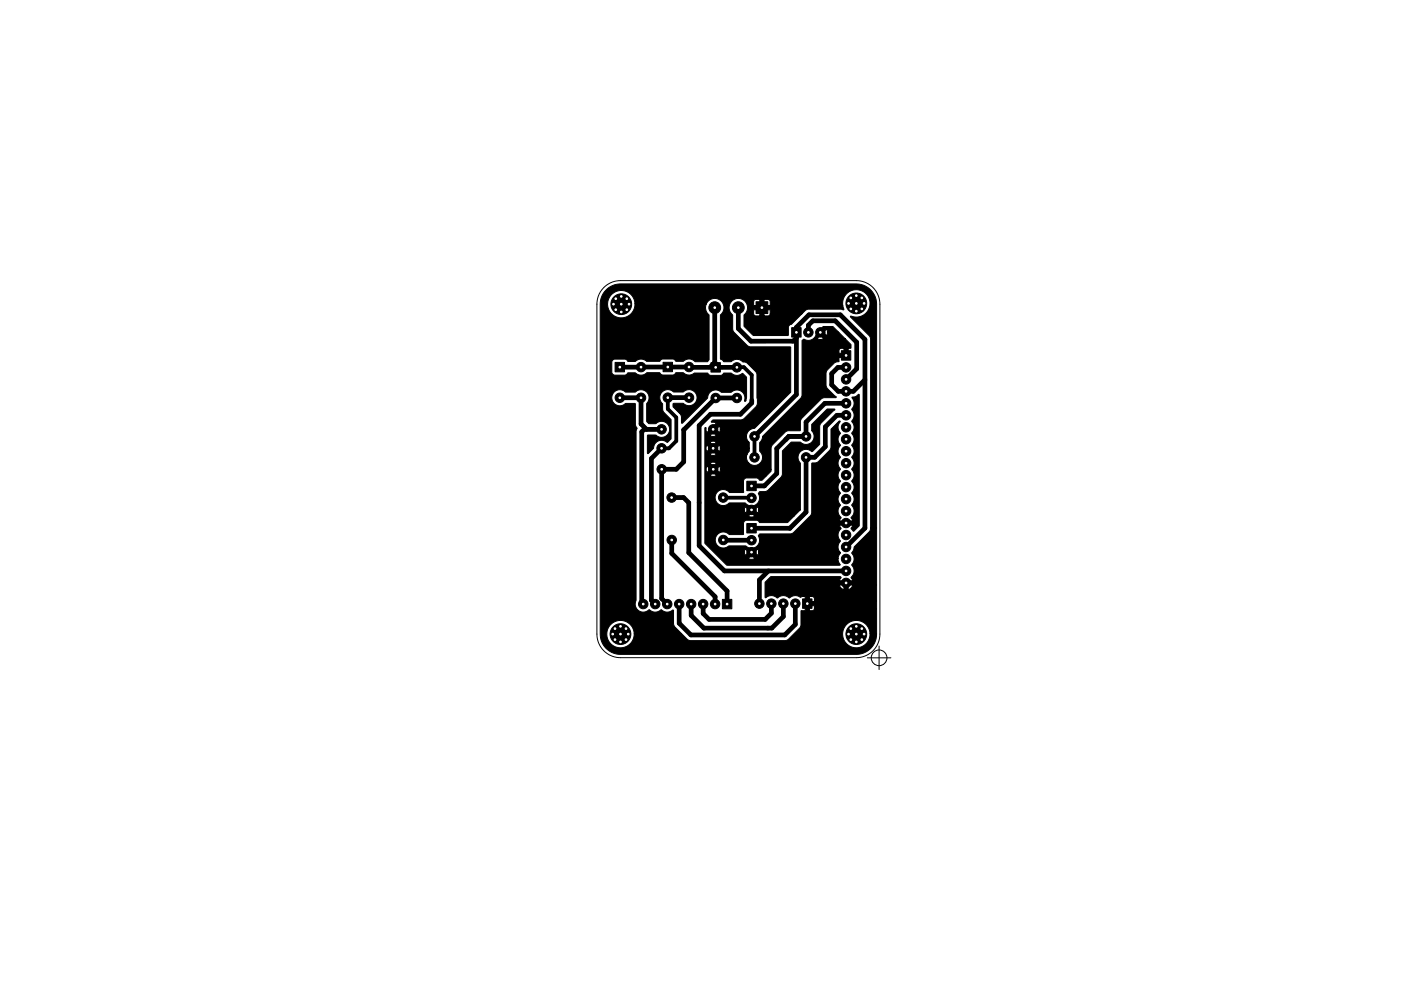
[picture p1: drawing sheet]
<svg xmlns="http://www.w3.org/2000/svg" width="297mm" height="210mm" viewBox="0 0 297 210" stroke-linecap="round" stroke-linejoin="round" font-family="sans-serif">
<g fill="none" stroke="#000" stroke-width=".21">
<path d="M128 61a5 5 0 0 1 3.6-1.5h50a5 5 0 0 1 5 5v70a5 5 0 0 1-5 5h-50a5 5 0 0 1-5-5v-70a5 5 0 0 1 1.4-3.5zM183.9 139.6h5M186.4 137.1v5"/>
<circle cx="186.4" cy="139.6" r="1.67"/>
</g>
<g fill="#000" stroke="#000" stroke-width=".21">
<path d="M130.4 76.9h2v2h-2zM140.6 76.9h2v2h-2zM150.7 76.9h2v2h-2zM128.4 61.6a4.4 4.4 0 0 1 3.2-1.4h50a4.3 4.3 0 0 1 4.3 4.4v47.5l-1.3-.1v-40l-.3-.8-4-4.1 .9 .2a2.9 2.9 0 0 0 3.3-2.8 2.9 2.9 0 0 0-3.1-3 2.9 2.9 0 0 0-2.7 3.3h-15.4v-.9l-.5-.4h-.8v1.3h-.9v-1.3l-1.2 .2-.1 .2v.9h18.9l.2 .8-.1 .2-.6-.2h-6.8l-.6 .2-.8 .8h-6.7v-.9h-1.3v1.3h-.9v-1.3h-1.3v.9l.4 .4h2.7l.4-.4h6.7l-2.2 2.2-.5 .3-.2 .4v1.6l-.1 .1h-7.3l-1.9-2-.1-2.3a1.98 1.98 0 0 0 .3-2.9 1.98 1.98 0 0 0-2.9 0 1.98 1.98 0 0 0 .2 2.9l.1 3.3 3.2 3.2 .6 .2h8.3l.1 .1v9.6l-7.6 7.6-.8 .2h-6.5l-.2-.7-.7 .7 .7 .7 .2-.7h6.5l-.6 .5-.3 .8h-6.4l-.7-.7-.7 .7 .7 .2 .7-.2h6.4l.1 .8 .3 .6h-6.8l-.7-.2-.7 .2 .7 .7 .7-.7h6.8l.2 1.3h-6.2l-.2-.7-.7 .7h-1.2l-.7-.7-.2 .5 .2 .9 .7-.7h1.2l.7 .7 .2-.7h6.2v.6l-.5 .8h-6.5l-.7-.7-.7 .7 .5 .1 .9-.1h6.5a1.71 1.71 0 0 0 .3 1.7h-6.8l-.7-.1-.7 .1 .7 .7 .7-.7h6.8l.4 .3a1.71 1.71 0 0 0 2-.2l.2-.1a1.7 1.7 0 0 0-.2-2.4v-1.9l.4-.6 .2-.7 8.3-8.5 .1-11.9 .3-.2 .9 .2 1-.2 .5-.6 .3-.7 1.4-1.4h2.1l1.2 1.2h-2.4l-.1-.7-.7 .7 .7 .7 .1-.7h2.4l1.4 1.4h-4.6l-.7-.7-.7 .7 .7 .1 .7-.1h4.6l1.2 1.3v.6l-.6 .1v1h-.9v-1h-.6l-.4 .4v.7l1.9-.1v.9l-1.9 .1v.8l-1.1 .4-1.4 1.4-.2 .5v3.1l2.1 2.2-2.5 .1-.6 .2-4.3 4.3-.2 .6-.1 1.9h-2.4l-.5 .1-2.9 2.9-.3 .7v4.5h-10.8l-.1-.7-.7 .7h-1.3l-.7-.7-.2 .7 .2 .7 .7-.7h1.3l.7 .7 .1-.7h10.8l-.1 .4-.9 .9h-10.6l-.7-.7-.7 .7 .7 .2 .7-.2h10.6l-1 1h-.5l-.5-.5h-2.2l-.4 .1-.3 .5v2.5h-2.9l-.3-.3a1.72 1.72 0 0 0-2.4 .3 1.72 1.72 0 0 0 .3 2.4 1.72 1.72 0 0 0 2.3-.2h3.4l1.3 .8 .8-.4a1.7 1.7 0 0 0 .7-2.3l.2-.5h1.3l.4-.2 3-3 .2-.6v-4.8l1.8-1.9h2l.6 .4 .5 .1 1-.3a1.7 1.7 0 0 0 .3-2.6v-1.4l3.2-3.2h1.7l-3.1 3.3-.2 4.2-1.5 1.5-.9-.4-1 .1a1.74 1.74 0 0 0-.6 2.8v9.9h-8.8l-.2-.7-.7 .7h-1.3l-.7-.7-.2 .4 .2 1 .7-.7h1.3l.7 .7 .2-.7h8.8l-1.4 1.3h-8.3l-.7-.7-.7 .7 .7 .2 .7-.2h8.3l-1.3 1.3-5.9 .1-.6-.5h-2.3l-.4 .2-.2 .3v2.5h-3a1.71 1.71 0 0 0-2.4-.1 1.71 1.71 0 0 0-.1 2.4 1.71 1.71 0 0 0 2.4 .1h3.6l1.2 .7 1.3-.8a1.72 1.72 0 0 0 .4-1.6l-.2-.4 .3-.4 6.9-.1 3.9-3.9 .2-.6v-10.4l1.3-.3 2.6-2.6 .2-.6v-3.7l1.7-1.8 .2 .2a1.85 1.85 0 0 0 .1 2.5h-.1a1.81 1.81 0 0 0 .1 2.5l-.5 1 .1 .8 .4 .7-.4 .6a1.87 1.87 0 0 0 .4 2 1.84 1.84 0 0 0 0 2.5 1.86 1.86 0 0 0 0 2.6 1.84 1.84 0 0 0 0 2.5 1.83 1.83 0 0 0 .1 2.6l-.4 .7h2.9l-.3-.8a1.78 1.78 0 0 0 .1-2.6l.1-.1a1.82 1.82 0 0 0-.1-2.4 1.82 1.82 0 0 0 0-2.5 1.84 1.84 0 0 0 0-2.6l.1-.1a1.73 1.73 0 0 0-.1-2.4l.1-.1a1.82 1.82 0 0 0-.1-2.5 1.82 1.82 0 0 0 0-2.5l.1-.1a1.73 1.73 0 0 0-.1-2.4l.1-.2a1.81 1.81 0 0 0-.1-2.4l.1-.1a1.86 1.86 0 0 0-.1-2.4l.8-.2 .6-.4h.2v27.8l-1.2 1.2-.6-.6 .4-.7h-2.9l.4 .7a1.84 1.84 0 0 0-.1 2.7l-.2 .2a1.69 1.69 0 0 0 .1 2.2h-17.2l-.2-.7-.7 .7h-1.3l-.7-.7-.2 .7 .2 .7 .7-.7h1.3l.7 .7 .2-.7h17.2l.1 .2-.4 .5-.1 .6h-17.7l-.7-.7-.7 .7 .7 .2 .7-.2h17.7l.1 .7 .3 .7h-24l-4.6-4.6-.1-24.5h.3l.2 1 2-2-1-.2-.1-.2 .4-.3 6.3-.1 2.8-2.7 .3-.8-.1-6-.2-.6-1.9-1.9-.9-.2-.7-.5-.7-.1-1.1 .5h-1.5l-.7-.5-.1-9.4a1.96 1.96 0 0 0 .1-3 1.96 1.96 0 0 0-3 .6h-15.2v-.1a2.88 2.88 0 0 0-1.8-2.5 2.91 2.91 0 0 0-3.9 2 2.91 2.91 0 0 0 2.5 3.6 2.91 2.91 0 0 0 3.2-3l15.2 .1a2.06 2.06 0 0 0 .5 2.4v9.4l-.3 .4h-2.6l-.5-.3-.7-.2-.8 .1-.6 .4h-1.5l-.7-.5h-2.1l-.7 .5-2.7-.1a1.72 1.72 0 0 0-1.6-.4l-.8 .5h-1.5l-.7-.5h-2.4l-.4 .6 .1 2.4 .5 .4h2.2l.7-.5h1.5l.7 .4 .5 .1 .7-.1 .6-.4h2.6l.7 .5h2.1l.7-.5h1.6a1.7 1.7 0 0 0 1.4 .5l1-.5h2.7l.6 .5h2.2l.7-.5h1.5l.7 .5h.5h.5l.7-.4 .9 .9v4.3l-.3 .8-.2-.1 .1-.2a1.7 1.7 0 0 0-.5-1.7 1.7 1.7 0 0 0-1.8-.3l-.6 .3h-2l-.9-.4a1.75 1.75 0 0 0-2.1 1.7l-5.4 5.3-.2-1.7-1.7-1.8v-.6l.1-.1h2l.5 .3a1.7 1.7 0 0 0 1.7-.1 1.7 1.7 0 0 0 .6-2.2 1.7 1.7 0 0 0-2.2-.8l-.6 .4h-2l-.6-.4-.8-.1a1.7 1.7 0 0 0-1.4 1.1 1.7 1.7 0 0 0 .4 1.8l.2 1.7 1.7 1.8v4l-.8 .8-.6-.4-.8-.1a1.77 1.77 0 0 0-1.6 1.8l-1 1h-.2v-3.8l1.7-.1 .5 .3a1.7 1.7 0 0 0 1.7-.1 1.7 1.7 0 0 0 .6-2.2 1.7 1.7 0 0 0-2.1-.8l-.7 .4h-1.4l-.5-.4 .1-4a1.7 1.7 0 0 0-.1-2.3 1.7 1.7 0 0 0-2.4 0h-2.1l-.8-.5a1.71 1.71 0 0 0-2 2.1 1.71 1.71 0 0 0 2.7 .9h2.2v4.3l.4 .9-.2 .7-.1 35.8a1.71 1.71 0 0 0 1.5 2.5l.8-.2 .6-.3 .7 .4 .5 .1 .7-.2 .6-.3 .7 .4 .5 .1 .5-.1 .8-.4 .2 3.3 1.6 1.7h-10l-.2-.9-.5-.8a2.9 2.9 0 0 0-4.7 .2 2.9 2.9 0 0 0 1.7 4.4 2.9 2.9 0 0 0 3.7-2.9h10l1.3 1.3 .7 .2h20.1l.6-.3 2.6-2.7v-3.3h.9v-3l-1 .1a1.7 1.7 0 0 0-1.7-.2l-.7 .3a1.69 1.69 0 0 0-2.4 0h-.2a1.7 1.7 0 0 0-2.2-.1h-.3v-3.1l1.3-1.3h14.6l.2 .2-.4 .7h2.9l-.3-.8a1.78 1.78 0 0 0 .1-2.6 1.84 1.84 0 0 0 0-2.5l.3-.6 .2-.7 3.2-3.1 .3-.8h1.3v12h-6.1v1h-.9v-1h-1l.4 .6 .6 .4 1.2-.1 .4-.3 .3-.6h5.1v3.5h-13.2l-.2-.9-.9-.1v1h14.3v1.5h-13.2v-.6h-1.1v1.1l.8-.1 .3-.4h13.2v5.3h-1.4l-.2-.9-.6-.9a2.91 2.91 0 0 0-4.6 .4 2.91 2.91 0 0 0 1.7 4.3 2.91 2.91 0 0 0 3.7-2.9h1.4v.2a4.3 4.3 0 0 1-4.4 4.2h-50a4.3 4.3 0 0 1-4.2-4.3v-69.9l.2-1.6zM160.3 64h2.5v2.5h-2.5zM167.9 69.5h2v2h-2zM178.4 74.4h2v2h-2zM158.3 111.1h2v2h-2zM158.3 102.1h2v2h-2zM153.2 127.2h2v2h-2zM170.2 127.1h2v2h-2z"/>
<circle cx="130.1" cy="64.5" r=".35"/>
<circle cx="130.6" cy="63.4" r=".35"/>
<circle cx="130.6" cy="65.7" r=".35"/>
<circle cx="131.7" cy="66.2" r=".35"/>
<circle cx="131.7" cy="62.9" r=".35"/>
<circle cx="131.7" cy="64.5" r="2.2"/>
<circle cx="132.9" cy="63.4" r=".35"/>
<circle cx="132.9" cy="65.7" r=".35"/>
<circle cx="133.4" cy="64.5" r=".35"/>
<circle cx="135.9" cy="77.9" r="1"/>
<circle cx="146.1" cy="77.9" r="1"/>
<circle cx="151.5" cy="65.3" r="1.25"/>
<circle cx="156.2" cy="77.9" r="1"/>
<circle cx="156.5" cy="65.3" r="1.25"/>
<circle cx="171.4" cy="70.5" r="1"/>
<circle cx="173.9" cy="70.5" r="1"/>
<circle cx="179.4" cy="78" r="1"/>
<circle cx="179.9" cy="64.4" r=".35"/>
<circle cx="180.4" cy="63.2" r=".35"/>
<circle cx="180.4" cy="65.5" r=".35"/>
<circle cx="181.6" cy="64.4" r="2.2"/>
<circle cx="181.6" cy="62.7" r=".35"/>
<circle cx="181.6" cy="66" r=".35"/>
<circle cx="182.7" cy="63.2" r=".35"/>
<circle cx="182.7" cy="65.5" r=".35"/>
<circle cx="183.2" cy="64.4" r=".35"/>
<circle cx="131.4" cy="84.4" r="1"/>
<circle cx="135.9" cy="84.4" r="1"/>
<circle cx="140.3" cy="95.1" r="1"/>
<circle cx="140.3" cy="91.1" r="1"/>
<circle cx="140.3" cy="99.6" r="1"/>
<circle cx="141.6" cy="84.4" r="1"/>
<circle cx="146.1" cy="84.4" r="1"/>
<circle cx="151.2" cy="95.1" r="1"/>
<circle cx="151.2" cy="91.1" r="1"/>
<circle cx="151.2" cy="99.6" r="1"/>
<circle cx="151.7" cy="84.4" r="1"/>
<circle cx="156.2" cy="84.4" r="1"/>
<circle cx="160" cy="92.6" r="1"/>
<circle cx="160" cy="97" r="1"/>
<circle cx="170.9" cy="92.6" r="1"/>
<circle cx="170.9" cy="97" r="1"/>
<circle cx="179.4" cy="95.7" r="1"/>
<circle cx="179.4" cy="80.5" r="1"/>
<circle cx="179.4" cy="85.6" r="1"/>
<circle cx="179.4" cy="83" r="1"/>
<circle cx="179.4" cy="90.7" r="1"/>
<circle cx="179.4" cy="93.2" r="1"/>
<circle cx="179.4" cy="88.1" r="1"/>
<circle cx="179.4" cy="98.3" r="1"/>
<circle cx="142.4" cy="105.6" r="1"/>
<circle cx="142.4" cy="114.6" r="1"/>
<circle cx="153.3" cy="105.6" r="1"/>
<circle cx="153.4" cy="114.6" r="1"/>
<circle cx="159.3" cy="108.2" r="1"/>
<circle cx="159.3" cy="105.6" r="1"/>
<circle cx="159.3" cy="117.2" r="1"/>
<circle cx="159.3" cy="114.6" r="1"/>
<circle cx="179.4" cy="111" r="1"/>
<circle cx="179.4" cy="105.9" r="1"/>
<circle cx="179.4" cy="103.4" r="1"/>
<circle cx="179.4" cy="118.6" r="1"/>
<circle cx="179.4" cy="108.4" r="1"/>
<circle cx="179.4" cy="113.5" r="1"/>
<circle cx="179.4" cy="116.1" r="1"/>
<circle cx="179.4" cy="100.8" r="1"/>
<circle cx="129.9" cy="134.5" r=".35"/>
<circle cx="130.4" cy="133.4" r=".35"/>
<circle cx="130.4" cy="135.7" r=".35"/>
<circle cx="131.6" cy="134.5" r="2.2"/>
<circle cx="131.6" cy="136.2" r=".35"/>
<circle cx="131.6" cy="132.9" r=".35"/>
<circle cx="132.7" cy="133.4" r=".35"/>
<circle cx="132.7" cy="135.7" r=".35"/>
<circle cx="133.2" cy="134.5" r=".35"/>
<circle cx="136.4" cy="128.2" r="1"/>
<circle cx="138.9" cy="128.2" r="1"/>
<circle cx="141.5" cy="128.2" r="1"/>
<circle cx="144" cy="128.2" r="1"/>
<circle cx="146.5" cy="128.2" r="1"/>
<circle cx="149.1" cy="128.2" r="1"/>
<circle cx="151.6" cy="128.2" r="1"/>
<circle cx="161" cy="128.1" r="1"/>
<circle cx="163.5" cy="128.1" r="1"/>
<circle cx="166.1" cy="128.1" r="1"/>
<circle cx="168.6" cy="128.1" r="1"/>
<circle cx="179.4" cy="123.7" r="1"/>
<circle cx="179.4" cy="121.1" r="1"/>
<circle cx="179.9" cy="134.5" r=".35"/>
<circle cx="180.4" cy="133.4" r=".35"/>
<circle cx="180.4" cy="135.7" r=".35"/>
<circle cx="181.6" cy="134.5" r="2.2"/>
<circle cx="181.6" cy="136.2" r=".35"/>
<circle cx="181.6" cy="132.9" r=".35"/>
<circle cx="182.7" cy="133.4" r=".35"/>
<circle cx="182.7" cy="135.7" r=".35"/>
<circle cx="183.2" cy="134.5" r=".35"/>
</g>
<g fill="none" stroke="#000" stroke-width="1">
<path d="M131.4 77.9h24.8M151.5 65.3v12.4l.2 .2M156.5 65.3v4.4l2.7 2.7h9l.7-.7M171.4 70.5v-1.5l.9-.9h4.8l4.5 4.5v5.6l-2.2 2.3M179.4 78h-1.7l-1.4 1.3v2.3l1.4 1.4h3.2l2.5-2.4M131.4 84.4h4.5v5.5l1.2 1.2M140.3 95.1l-2.2 2.2v30.1l.8 .8M140.3 91.1h-3.7l-.5 .5v36.2l.3 .4M141.6 84.4h4.5M145 91.2v6.8l-1.6 1.6h-3.1v27.4l1.2 1.2M145 91.2h.1M156.2 84.4h-4.5l-6.7 6.8"/>
<path d="M159.4 84.9v.6l-2.4 2.4h-6.4l-2.4 2.4v25.5l5.4 5.3h25.8M160 92.6l8.9-8.9v-14.2l2.6-2.7h6.7l5.2 5.2v40.1l-4 4M167.3 92.6h3.6M167.3 92.6l-2.6 2.6v5.3l-2.6 2.6h-2.8M167.3 92.6h.1M170.9 92.6h.1M179.4 88.1h-2l-2.4 2.5v4.2l-2.3 2.2h-1.8v11.7l-3.4 3.4M179.4 85.6h-4.5l-4 4v3M142.4 105.6h2.5l1.1 1.1v10.6l8.2 8.1v2.8M142.4 114.6v2.8l9.2 9.2v1.6M153.4 114.6h5.9M159.3 112.1h8.2"/>
<path d="M167.5 112.1h.1M162.9 121.1l-1.9 1.9v5.1M163.5 128.1v2l-1.3 1.3h-11.9l-1.2-1.2v-2M166.1 128.1v2.7l-2.5 2.5h-14.4l-2.7-2.7v-2.4M168.6 128.1v4.4l-2.2 2.2h-19.9l-2.5-2.5v-4"/>
</g>
<g fill="none" stroke="#000" stroke-width=".8">
<path d="M131.4 77.9h26.3l1.7 1.7v5.3M150.4 77.9l1.1-1.1 1.2 1.1M151.5 77.3l.7 .6M151.5 65.3v12.4l.3 .2M151.5 77.1l-.7 .8M159.2 72.4h3.2M172.3 68.1h4.8M183.4 72v40.1M131.4 84.4h4.5v5.6l1.2 1.1h3.2M146.1 84.4h-4.5v2.4l1.8 1.8v5l-1.6 1.5h-1.5M156.3 84.4h-4.5l-6.8 6.8M162.4 90.2l-2.4 2.4v4.4"/>
<path d="M170.9 89.6v3h-3.6M172.7 97h-1.8v11.7l-3.4 3.4h-8.2M178.9 85.6h.1M142.4 105.6h2.5M153.4 105.6h5.9M153.4 114.6h5.9M159.3 103.1h2.8M153.6 121.1h25.8"/>
</g>
<g fill="#fff" stroke="#fff" stroke-width=".21">
<circle cx="159.3" cy="112.1" r=".17"/>
<circle cx="159.3" cy="114.6" r=".17"/>
<circle cx="159.3" cy="117.2" r=".17"/>
<circle cx="159.3" cy="103.1" r=".17"/>
<circle cx="159.3" cy="105.6" r=".17"/>
<circle cx="159.3" cy="108.2" r=".17"/>
<circle cx="160" cy="92.6" r=".17"/>
<circle cx="170.9" cy="92.6" r=".18"/>
<circle cx="130.4" cy="133.4" r=".18"/>
<circle cx="131.6" cy="136.2" r=".17"/>
<circle cx="130.4" cy="135.7" r=".18"/>
<circle cx="129.9" cy="134.5" r=".17"/>
<circle cx="133.2" cy="134.5" r=".17"/>
<circle cx="132.7" cy="133.4" r=".18"/>
<circle cx="131.6" cy="134.5" r=".17"/>
<circle cx="132.7" cy="135.7" r=".17"/>
<circle cx="131.6" cy="132.9" r=".17"/>
<circle cx="140.3" cy="95.1" r=".17"/>
<circle cx="151.2" cy="95.1" r=".18"/>
<circle cx="181.6" cy="132.9" r=".17"/>
<circle cx="181.6" cy="136.2" r=".17"/>
<circle cx="183.2" cy="134.5" r=".17"/>
<circle cx="182.7" cy="135.7" r=".17"/>
<circle cx="180.4" cy="133.4" r=".18"/>
<circle cx="179.9" cy="134.5" r=".17"/>
<circle cx="181.6" cy="134.5" r=".17"/>
<circle cx="182.7" cy="133.4" r=".18"/>
<circle cx="180.4" cy="135.7" r=".17"/>
<circle cx="140.3" cy="99.6" r=".17"/>
<circle cx="151.2" cy="99.6" r=".17"/>
<circle cx="168.9" cy="70.5" r=".17"/>
<circle cx="171.4" cy="70.5" r=".17"/>
<circle cx="173.9" cy="70.5" r=".17"/>
<circle cx="142.4" cy="105.6" r=".17"/>
<circle cx="153.3" cy="105.6" r=".17"/>
<circle cx="151.7" cy="77.9" r=".17"/>
<circle cx="156.2" cy="77.9" r=".17"/>
<circle cx="151.7" cy="84.4" r=".18"/>
<circle cx="156.2" cy="84.4" r=".18"/>
<circle cx="160" cy="97" r=".17"/>
<circle cx="170.9" cy="97" r=".18"/>
<circle cx="180.4" cy="65.5" r=".17"/>
<circle cx="179.9" cy="64.4" r=".17"/>
<circle cx="182.7" cy="63.2" r=".17"/>
<circle cx="180.4" cy="63.2" r=".17"/>
<circle cx="182.7" cy="65.5" r=".17"/>
<circle cx="181.6" cy="66" r=".17"/>
<circle cx="181.6" cy="64.4" r=".17"/>
<circle cx="181.6" cy="62.7" r=".17"/>
<circle cx="183.2" cy="64.4" r=".17"/>
<circle cx="142.4" cy="114.6" r=".18"/>
<circle cx="153.4" cy="114.6" r=".17"/>
<circle cx="140.3" cy="91.1" r=".17"/>
<circle cx="151.2" cy="91.1" r=".18"/>
<circle cx="141.6" cy="77.9" r=".17"/>
<circle cx="146.1" cy="77.9" r=".17"/>
<circle cx="141.6" cy="84.4" r=".17"/>
<circle cx="146.1" cy="84.4" r=".17"/>
<circle cx="179.4" cy="75.4" r=".17"/>
<circle cx="179.4" cy="78" r=".17"/>
<circle cx="179.4" cy="80.5" r=".17"/>
<circle cx="179.4" cy="83" r=".17"/>
<circle cx="179.4" cy="85.6" r=".17"/>
<circle cx="179.4" cy="88.1" r=".17"/>
<circle cx="179.4" cy="90.7" r=".17"/>
<circle cx="179.4" cy="93.2" r=".17"/>
<circle cx="179.4" cy="95.7" r=".17"/>
<circle cx="179.4" cy="98.3" r=".17"/>
<circle cx="179.4" cy="100.8" r=".17"/>
<circle cx="179.4" cy="103.4" r=".17"/>
<circle cx="179.4" cy="105.9" r=".17"/>
<circle cx="179.4" cy="108.4" r=".17"/>
<circle cx="179.4" cy="111" r=".17"/>
<circle cx="179.4" cy="113.5" r=".17"/>
<circle cx="179.4" cy="116.1" r=".17"/>
<circle cx="179.4" cy="118.6" r=".17"/>
<circle cx="179.4" cy="121.1" r=".17"/>
<circle cx="179.4" cy="123.7" r=".17"/>
<circle cx="131.4" cy="77.9" r=".17"/>
<circle cx="135.9" cy="77.9" r=".17"/>
<circle cx="131.4" cy="84.4" r=".17"/>
<circle cx="135.9" cy="84.4" r=".17"/>
<circle cx="156.5" cy="65.3" r=".17"/>
<circle cx="161.5" cy="65.3" r=".17"/>
<circle cx="151.5" cy="65.3" r=".17"/>
<circle cx="171.2" cy="128.1" r=".18"/>
<circle cx="168.6" cy="128.1" r=".18"/>
<circle cx="166.1" cy="128.1" r=".18"/>
<circle cx="163.5" cy="128.1" r=".18"/>
<circle cx="161" cy="128.1" r=".18"/>
<circle cx="130.1" cy="64.5" r=".17"/>
<circle cx="132.9" cy="65.7" r=".17"/>
<circle cx="132.9" cy="63.4" r=".17"/>
<circle cx="133.4" cy="64.5" r=".17"/>
<circle cx="130.6" cy="65.7" r=".17"/>
<circle cx="131.7" cy="64.5" r=".17"/>
<circle cx="130.6" cy="63.4" r=".17"/>
<circle cx="131.7" cy="66.2" r=".18"/>
<circle cx="131.7" cy="62.9" r=".17"/>
<circle cx="154.2" cy="128.2" r=".17"/>
<circle cx="151.6" cy="128.2" r=".17"/>
<circle cx="149.1" cy="128.2" r=".17"/>
<circle cx="146.5" cy="128.2" r=".17"/>
<circle cx="144" cy="128.2" r=".17"/>
<circle cx="141.5" cy="128.2" r=".17"/>
<circle cx="138.9" cy="128.2" r=".17"/>
<circle cx="136.4" cy="128.2" r=".17"/>
</g>
</svg>
